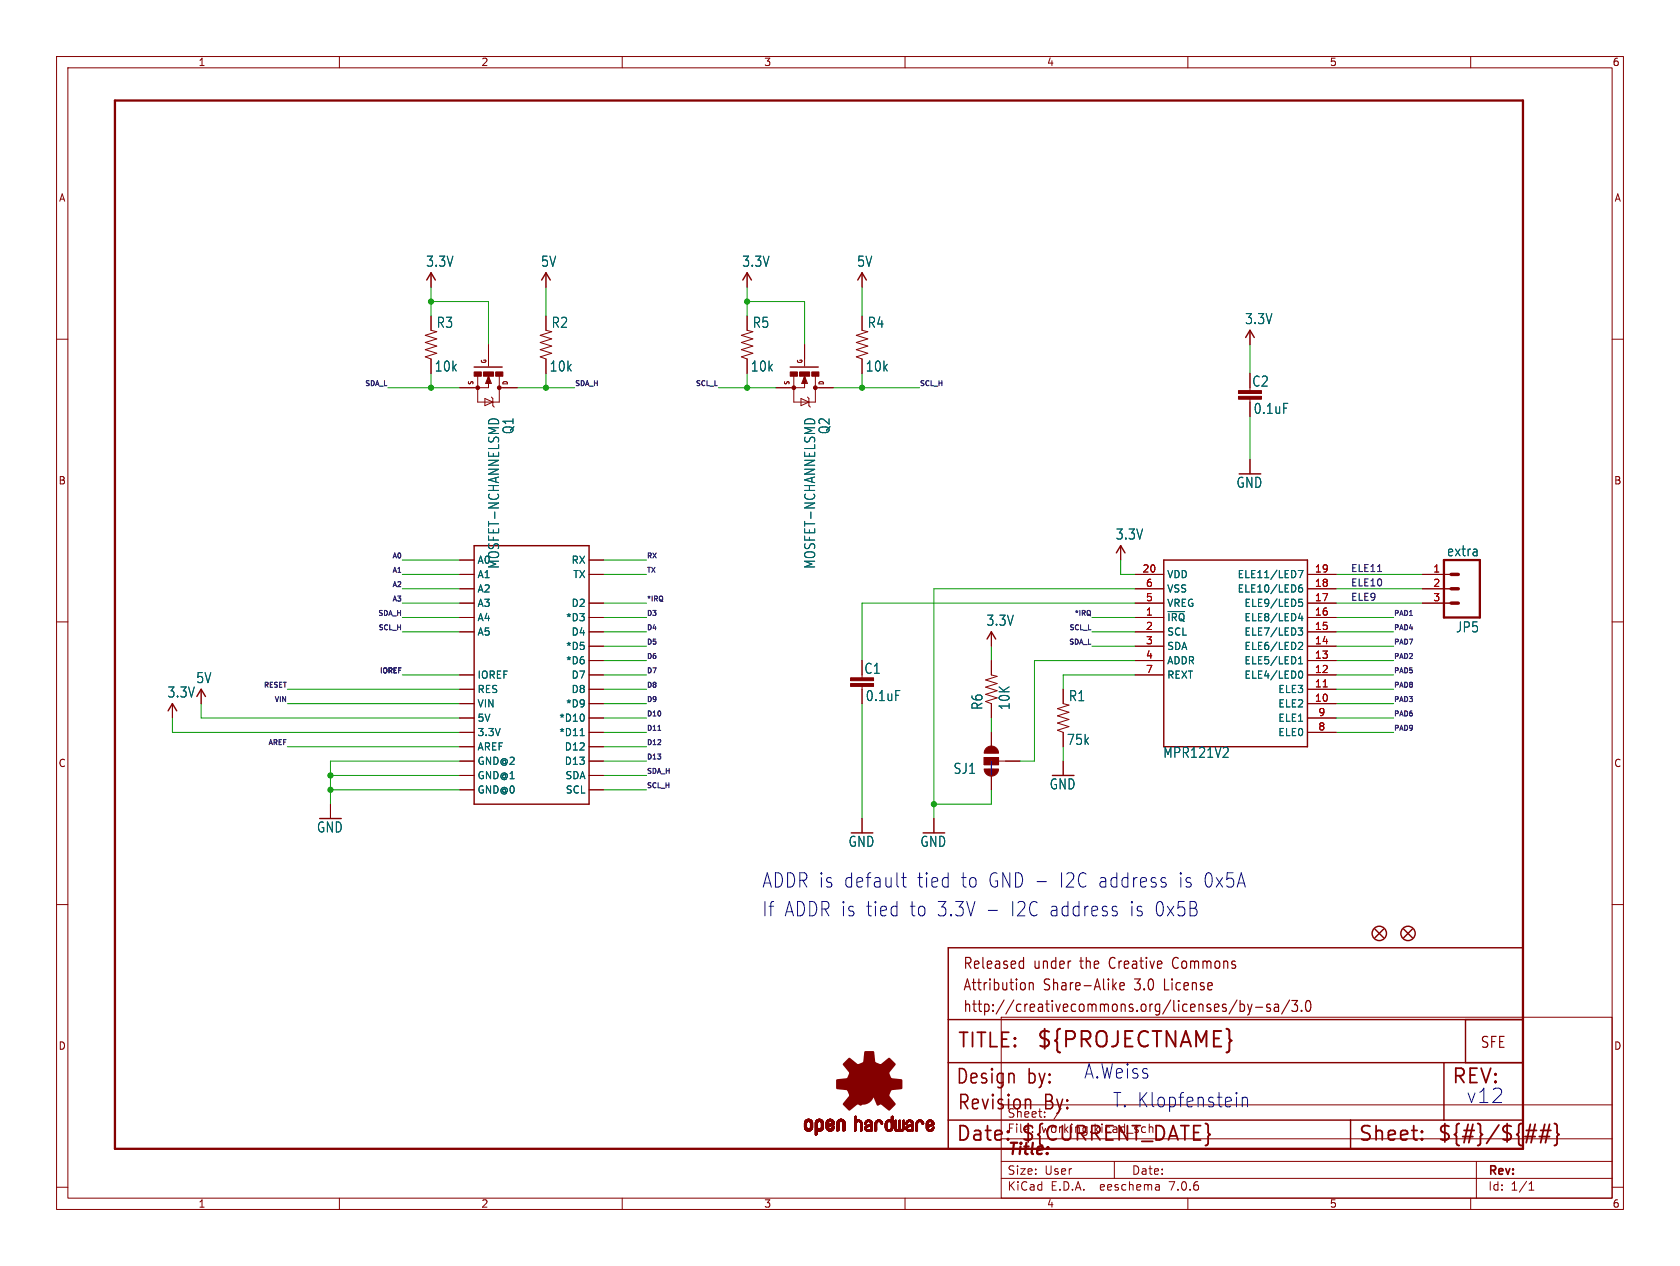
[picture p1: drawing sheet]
<svg xmlns="http://www.w3.org/2000/svg" width="297mm" height="224mm" viewBox="0 0 297 224" stroke-linecap="round" stroke-linejoin="round" font-family="sans-serif">
<defs><g id="words">
<text font-size="3.8" fill="#840000" x="183.1" y="185.7">${PROJECTNAME}</text>
<g font-size="3.5" fill="#0000c2">
<text x="134.6" y="157.2">ADDR is default</text>
<text x="162" y="157.2">tied</text>
<text x="169.8" y="157.2">to GND -</text>
<text x="187.2" y="157.2">I2C address</text>
<text x="208.4" y="157.2">is 0x5A</text>
<text x="134.6" y="162.3">If ADDR is tied</text>
<text x="160.7" y="162.3">to 3.3V -</text>
<text x="178.6" y="162.3">I2C address</text>
<text x="199.7" y="162.3">is 0x5B</text>
<text x="191.5" y="191">A.Weiss</text>
<text x="196.6" y="196.1">T. Klopfenstein</text>
<text x="259.1" y="195.3">v12</text>
</g>
<g font-size="3.5" fill="#840000">
<text x="169.2" y="185.7">TITLE:</text>
<text x="168.9" y="192.1">Design</text>
<text x="169.2" y="196.6">Revision</text>
<text x="181.6" y="192.1">by:</text>
<text x="184.6" y="196.6">By:</text>
<text x="256.5" y="192.1">REV:</text>
<text x="168.9" y="202.2">Date:</text>
<text x="180.3" y="202.2">${CURRENT_DATE}</text>
<text x="240" y="202.2">Sheet:</text>
<text x="254" y="202.2">${#}/${##}</text>
</g>
<text font-size="2.8" fill="#840000" x="178" y="204.8">Title:</text>
<g font-size="2.7" fill="#840000">
<text x="170.2" y="171.7">Released</text>
<text x="182.7" y="171.7">under</text>
<text x="191.1" y="171.7">the</text>
<text x="196.5" y="171.7">Creative</text>
<text x="208" y="171.7">Commons</text>
<text x="170.2" y="175.5">Attribution</text>
<text x="170.2" y="179.3">http://creativecommons.org/licenses/by-sa/3.0</text>
<text x="184.5" y="175.5">Share-Alike</text>
<text x="200.8" y="175.5">3.0</text>
<text x="206.2" y="175.5">License</text>
<text x="261.6" y="185.6">SFE</text>
</g>
<g font-size="2.5" fill="#006464">
<text x="75.2" y="47.4">3.3V</text>
<text x="95.6" y="47.4">5V</text>
<text x="131.1" y="47.4">3.3V</text>
<text x="151.4" y="47.4">5V</text>
<text x="77.1" y="58.2">R3</text>
<text x="97.4" y="58.2">R2</text>
<text x="133" y="58.2">R5</text>
<text x="153.3" y="58.2">R4</text>
<text x="220" y="57.5">3.3V</text>
<text x="91" y="76.9" transform="rotate(-90 91 76.9)">Q1</text>
<text x="146.9" y="76.9" transform="rotate(-90 146.9 76.9)">Q2</text>
<text x="218.5" y="86.5">GND</text>
<text x="197.2" y="95.6">3.3V</text>
<text x="88.5" y="100.7" transform="rotate(-90 88.5 100.7)">MOSFET-NCHANNELSMD</text>
<text x="144.3" y="100.7" transform="rotate(-90 144.3 100.7)">MOSFET-NCHANNELSMD</text>
<text x="255.7" y="98.6">extra</text>
<text x="174.3" y="110.9">3.3V</text>
<text x="257.3" y="112.1">JP5</text>
<text x="29.5" y="123.6">3.3V</text>
<text x="34.6" y="121">5V</text>
<text x="173.9" y="125.7" transform="rotate(-90 173.9 125.7)">R6</text>
<text x="178.7" y="125.7" transform="rotate(-90 178.7 125.7)">10K</text>
<text x="188.9" y="124.2">R1</text>
<text x="168.5" y="137.1">SJ1</text>
<text x="205.5" y="134.3">MPR121V2</text>
<text x="185.5" y="139.8">GND</text>
<text x="55.9" y="147.5">GND</text>
<text x="149.9" y="150">GND</text>
<text x="162.6" y="150">GND</text>
</g>
<g font-size="2.5" fill="#840000">
<text x="76.8" y="65.9">10k</text>
<text x="97.1" y="65.9">10k</text>
<text x="132.6" y="65.9">10k</text>
<text x="153" y="65.9">10k</text>
<text x="221.3" y="68.6">C2</text>
<text x="221.5" y="73.4">0.1uF</text>
<text x="152.7" y="119.4">C1</text>
<text x="153" y="124.2">0.1uF</text>
<text x="188.5" y="132">75k</text>
</g>
<g font-size="2.1" fill="#840000">
<text x="178" y="197.9">Sheet:</text>
<text x="186.2" y="197.9">/</text>
<text x="178" y="200.6">File:</text>
<text x="184.1" y="200.6">working.kicad_sch</text>
<text x="178" y="208">Size:</text>
<text x="184.7" y="208">User</text>
<text x="200" y="208">Date:</text>
<text x="263" y="208.2">Rev:</text>
<text x="178" y="210.8">KiCad</text>
<text x="185.7" y="210.8">E.D.A.</text>
<text x="194.6" y="210.8">eeschema</text>
<text x="207" y="210.8">7.0.6</text>
<text x="263" y="210.8">Id:</text>
<text x="267.1" y="210.8">1/1</text>
</g>
<g font-size="1.8" fill="#840000">
<text x="35" y="11.9">1</text>
<text x="85" y="11.9">2</text>
<text x="135" y="11.9">3</text>
<text x="185" y="11.9">4</text>
<text x="235" y="11.9">5</text>
<text x="285" y="11.9">6</text>
<text x="10.3" y="35.9">A</text>
<text x="285.3" y="35.9">A</text>
<text x="10.3" y="85.9">B</text>
<text x="285.3" y="85.9">B</text>
<text x="10.3" y="135.9">C</text>
<text x="285.3" y="135.9">C</text>
<text x="10.3" y="185.9">D</text>
<text x="285.3" y="185.9">D</text>
<text x="35" y="213.8">1</text>
<text x="85" y="213.8">2</text>
<text x="135" y="213.8">3</text>
<text x="185" y="213.8">4</text>
<text x="235" y="213.8">5</text>
<text x="285" y="213.8">6</text>
</g>
<g font-size="1.8" fill="#006464">
<text x="84.3" y="99.9">A0</text>
<text x="100.9" y="99.9">RX</text>
<text x="84.3" y="102.5">A1</text>
<text x="84.3" y="105">A2</text>
<text x="84.3" y="107.5">A3</text>
<text x="100.9" y="107.5">D2</text>
<text x="101.3" y="102.5">TX</text>
<text x="206.2" y="102.5">VDD</text>
<text x="206.2" y="107.5">VREG</text>
<text x="206.2" y="105">VSS</text>
<text x="218.7" y="105">ELE10/LED6</text>
<text x="218.7" y="102.5">ELE11/LED7</text>
<text x="219.9" y="107.5">ELE9/LED5</text>
<text x="84.3" y="110.1">A4</text>
<text x="84.3" y="112.6">A5</text>
<text x="100" y="110.1">*D3</text>
<text x="100.9" y="112.6">D4</text>
<text x="206.2" y="110.1">~{IRQ}</text>
<text x="206.2" y="112.6">SCL</text>
<text x="219.9" y="112.6">ELE7/LED3</text>
<text x="219.9" y="110.1">ELE8/LED4</text>
<text x="100" y="115.2">*D5</text>
<text x="100" y="117.7">*D6</text>
<text x="206.2" y="115.2">SDA</text>
<text x="206.2" y="117.7">ADDR</text>
<text x="219.9" y="117.7">ELE5/LED1</text>
<text x="219.9" y="115.2">ELE6/LED2</text>
<text x="84.3" y="120.2">IOREF</text>
<text x="84.3" y="122.8">RES</text>
<text x="84.3" y="125.3">VIN</text>
<text x="100" y="125.3">*D9</text>
<text x="100.9" y="120.2">D7</text>
<text x="100.9" y="122.8">D8</text>
<text x="206.2" y="120.2">REXT</text>
<text x="219.9" y="120.2">ELE4/LED0</text>
<text x="225.9" y="125.3">ELE2</text>
<text x="225.9" y="122.8">ELE3</text>
<text x="84.3" y="130.4">3.3V</text>
<text x="84.3" y="127.9">5V</text>
<text x="98.8" y="127.9">*D10</text>
<text x="98.8" y="130.4">*D11</text>
<text x="225.9" y="130.4">ELE0</text>
<text x="225.9" y="127.9">ELE1</text>
<text x="84.3" y="132.9">AREF</text>
<text x="84.3" y="135.5">GND@2</text>
<text x="99.7" y="132.9">D12</text>
<text x="99.7" y="135.5">D13</text>
<text x="84.3" y="140.6">GND@0</text>
<text x="84.3" y="138">GND@1</text>
<text x="99.9" y="138">SDA</text>
<text x="99.9" y="140.6">SCL</text>
</g>
<g font-size="1.8" fill="#a90000">
<text x="201.9" y="101.3">20</text>
<text x="232.4" y="101.3">19</text>
<text x="253.3" y="101.3">1</text>
<text x="202.5" y="106.4">5</text>
<text x="202.5" y="103.9">6</text>
<text x="232.4" y="106.4">17</text>
<text x="232.4" y="103.9">18</text>
<text x="253.3" y="103.9">2</text>
<text x="253.3" y="106.4">3</text>
<text x="202.5" y="109">1</text>
<text x="202.5" y="111.5">2</text>
<text x="232.4" y="111.5">15</text>
<text x="232.4" y="109">16</text>
<text x="202.5" y="114">3</text>
<text x="202.5" y="116.6">4</text>
<text x="202.5" y="119.1">7</text>
<text x="232.4" y="119.1">12</text>
<text x="232.4" y="116.6">13</text>
<text x="232.4" y="114">14</text>
<text x="232.4" y="124.2">10</text>
<text x="232.4" y="121.7">11</text>
<text x="233" y="129.3">8</text>
<text x="233" y="126.7">9</text>
</g>
<g font-size="1.7" fill="#0f0f0f">
<text x="238.8" y="101.3">ELE11</text>
<text x="238.8" y="106.3">ELE9</text>
<text x="238.8" y="103.8">ELE10</text>
</g>
<g font-size="1.2" fill="#0f0f0f">
<text x="64.4" y="68.3">SDA_L</text>
<text x="101.6" y="68.3">SDA_H</text>
<text x="122.9" y="68.3">SCL_L</text>
<text x="162.6" y="68.3">SCL_H</text>
<text x="69.2" y="98.8">A0</text>
<text x="69.2" y="101.4">A1</text>
<text x="114.3" y="101.4">TX</text>
<text x="114.3" y="98.8">RX</text>
<text x="69.2" y="103.9">A2</text>
<text x="69.2" y="106.4">A3</text>
<text x="114.3" y="106.4">*IRQ</text>
<text x="66.7" y="109">SDA_H</text>
<text x="66.8" y="111.5">SCL_H</text>
<text x="114.3" y="109">D3</text>
<text x="114.3" y="111.5">D4</text>
<text x="188.9" y="111.5">SCL_L</text>
<text x="189.8" y="109">*IRQ</text>
<text x="246.4" y="111.5">PAD4</text>
<text x="246.4" y="109">PAD1</text>
<text x="67" y="119.1">IOREF</text>
<text x="114.3" y="114.1">D5</text>
<text x="114.3" y="116.6">D6</text>
<text x="114.3" y="119.1">D7</text>
<text x="188.9" y="114.1">SDA_L</text>
<text x="246.4" y="114.1">PAD7</text>
<text x="246.4" y="119.1">PAD5</text>
<text x="246.4" y="116.6">PAD2</text>
<text x="46.5" y="121.7">RESET</text>
<text x="48.4" y="124.2">VIN</text>
<text x="114.3" y="124.2">D9</text>
<text x="114.3" y="121.7">D8</text>
<text x="246.4" y="124.2">PAD3</text>
<text x="246.4" y="121.7">PAD8</text>
<text x="47.3" y="131.8">AREF</text>
<text x="114.3" y="129.3">D11</text>
<text x="114.3" y="131.8">D12</text>
<text x="114.3" y="126.8">D10</text>
<text x="246.4" y="126.8">PAD6</text>
<text x="246.4" y="129.3">PAD9</text>
<text x="114.3" y="134.4">D13</text>
<text x="114.3" y="136.9">SDA_H</text>
<text x="114.3" y="139.5">SCL_H</text>
</g>
<g font-size="1.1" fill="#840000">
<text x="86.2" y="64.4" transform="rotate(-90 86.2 64.4)">G</text>
<text x="142.1" y="64.4" transform="rotate(-90 142.1 64.4)">G</text>
<text x="83.9" y="68.2" transform="rotate(-90 83.9 68.2)">S</text>
<text x="90" y="68.2" transform="rotate(-90 90 68.2)">D</text>
<text x="139.8" y="68.2" transform="rotate(-90 139.8 68.2)">S</text>
<text x="145.9" y="68.2" transform="rotate(-90 145.9 68.2)">D</text>
</g>
</g></defs>
<g fill="none" stroke="#840000" stroke-width=".18">
<path d="M10 10h277v203.9h-277zM12 12h273v199.9h-273zM60 10v2M110 10v2M160 10v2M210 10v2M260 10v2M10 60h2M76.2 48.3v2.5M76.2 55.9v2.5l1 .3-2 .6 2 .6-2 .7 2 .6-2 .6 2 .7-2 .6 1 .4M96.5 48.3v2.5M96.5 55.9v2.5l1 .3-2 .6 2 .6-2 .7 2 .6-2 .6 2 .7-2 .6 1 .4"/>
<path d="M132.1 55.9v2.5l1 .3-2 .6 2 .6-2 .7 2 .6-2 .6 2 .7-2 .6 1 .4M132.1 48.3v2.5M152.4 55.9v2.5l1 .3-2 .6 2 .6-2 .7 2 .6-2 .6 2 .7-2 .6 1 .4M152.4 48.3v2.5M221 58.4v2.6M285 60h2M84.5 66.5v4.6h3.8v-4.5M85.7 70.5l1.4 .6-1.4 .7zM86.4 61v3.8M86.4 67.7v.9h-5.1M86.4 66.5l.5 1.3h-1zM86.9 70.2l.2 .3v1.3l.3 .2"/>
<path d="M88.3 68.6h3.1M140.3 66.5v4.6h3.8v-4.5M141.6 70.5l1.4 .6-1.4 .7zM142.2 66.5l.5 1.3h-1zM142.2 67.7v.9h-5M142.2 61v3.8M142.7 70.2l.3 .3v1.3l.3 .2M144.1 68.6h3.2M221 70.6v.5M81.3 99.1h2.5M104.1 99.1h2.6M198.1 96.5v2.6"/>
<path d="M221 81.3v2.5M10 110h2M81.3 109.2h2.5M81.3 119.4h2.5M81.3 111.8h2.5M81.3 106.7h2.5M81.3 104.1h2.5M81.3 101.6h2.5M104.1 109.2h2.6M104.1 119.4h2.6M104.1 116.8h2.6M104.1 114.3h2.6"/>
<path d="M104.1 111.8h2.6M104.1 106.7h2.6M104.1 101.6h2.6M175.3 111.8v2.5M175.3 116.8v2.6l1 .2-2.1 .7 2.1 .6-2.1 .6 2.1 .7-2.1 .6 2.1 .6-2.1 .7 1.1 .4v2.5M200.7 109.2h5M200.7 119.4h5M200.7 116.8h5M200.7 114.3h5M200.7 111.8h5M200.7 106.7h5M200.7 104.1h5"/>
<path d="M200.7 101.6h5M231.1 109.2h5.1M231.1 119.4h5.1M231.1 116.8h5.1M231.1 114.3h5.1M231.1 111.8h5.1M231.1 106.7h5.1M231.1 104.1h5.1M231.1 101.6h5.1M251.5 106.7h5M251.5 104.1h5M251.5 101.6h5"/>
<path d="M285 110h2M30.5 124.5v2.5M35.6 121.9v2.6M81.3 124.5h2.5M81.3 121.9h2.5M81.3 129.5h2.5M81.3 127h2.5M81.3 134.6h2.5M81.3 132.1h2.5M81.3 139.7h2.5M81.3 137.2h2.5M104.1 124.5h2.6"/>
<path d="M104.1 121.9h2.6M104.1 129.5h2.6M104.1 127h2.6M104.1 134.6h2.6M104.1 132.1h2.6M104.1 139.7h2.6M104.1 137.2h2.6M152.4 121.4v.5M174 134h2.5v1.3h-2.5zM175.3 129.5v2.6M175.3 137.2v2.5M176.5 134.6h3.8"/>
<path d="M188 121.9v2.6l1 .2-2.1 .6 2.1 .7-2.1 .6 2.1 .7-2.1 .6 2.1 .6-2.1 .7 1.1 .3M188 134.6v2.6M231.1 124.5h5.1M231.1 121.9h5.1M231.1 129.5h5.1M231.1 127h5.1M10 160h2M58.4 142.2v2.6M152.4 144.8v2.5M165.1 144.8v2.5M285 160h2M177 179.9h108v32h-108z"/>
<path d="M177 195.4h108M10 210h2M60 211.9v2M110 211.9v2M160 211.9v2M177 208.4h108M177 205.4h108M177 201.4h108M197 205.4v3M204.9 209.6l.1 .9M205 210.4l-.2 .1M205 209.9h-.2"/>
<path d="M210 211.9v2M260 211.9v2M261 205.4v6.5M270.3 210.5h.9M270.3 209.4l.4-.4v1.5M285 210h2"/>
</g>
<g fill="none" stroke="#840000" stroke-width=".25">
<path d="M75.4 49.5l.8-1.2 .8 1.2M95.8 49.5l.7-1.2 .8 1.2M131.3 49.5l.8-1.2 .7 1.2M151.6 49.5l.8-1.2 .8 1.2M220.2 59.7l.8-1.3 .7 1.3M83.8 64.9h5M139.7 64.9h5M83.8 96.5h20.3v45.7h-20.3zM197.4 97.8l.7-1.3 .8 1.3M205.7 99.1h25.4v33h-25.4zM174.5 113l.8-1.2 .7 1.2M29.7 125.7l.8-1.2 .7 1.2"/>
<path d="M34.8 123.2l.8-1.3 .7 1.3M167.6 167.6h101.6v35.6h-101.6zM243.1 164.3l1.5 1.6M244.6 164.3l-1.5 1.6M248.2 164.3l1.5 1.6M249.7 164.3l-1.5 1.6M167.6 188h101.6M167.6 180.3h101.6M167.6 198.1h101.6M238.8 198.1v5.1M255.3 188v10.1M259.1 180.3v7.7"/>
<circle cx="243.8" cy="165.1" r="1.27"/>
<circle cx="248.9" cy="165.1" r="1.27"/>
</g>
<g fill="none" stroke="#840000" stroke-width=".32">
<path d="M269.8 199.9h1.8M271.4 198.9l-.7 3.2M272.4 199.9h1.8M273.1 198.9l-.7 3.2M273.9 198.9l-.7 3.2M274.8 198.7l.3 .2 .2 .2v1.2l.3 .4-.3 .3v1.2l-.2 .3-.3 .1M178.2 201.4l.1 .1-.1 .1M251.4 201.4l.1 .1-.1 .1M251.4 201.4l-.1 .1 .1 .1M251.4 200.1v.2M251.4 201.4v.2M251.4 200.1l.1 .1-.1 .1"/>
<path d="M251.4 200.1l-.1 .1 .1 .1M269.6 201h1.8M272.1 201h1.8"/>
</g>
<g fill="none" stroke="#840000" stroke-width=".21">
<path d="M180.5 170l.4 .1M180.9 169.3v2M180.9 171.2l-.4 .1M181.2 174v.9M182 173.8v1.3M182 174a.4 .4 0 0 1 .6-.1l.1 1.2M196.9 174.4l.5 .7M197.4 173.8l-.7 .7M198 174.4l.8-.1-.1-.4-.5-.1-.2 .3 .1 .9 .1 .1 .5-.1M218.7 176.9l-1.4 2.5M219.2 177v1.9M219.2 177.7l.5-.1 .3 .4v.5l-.1 .3-.2 .1-.5-.1"/>
<path d="M220.6 177.6l.4 1.3M221 178.9l-.2 .5-.2 .1M221.3 177.6l-.3 1.3M222 178.2h1.2M224.5 177.7l-.3-.1a.34 .34 0 0 0-.3 .3 .34 .34 0 0 0 .3 .4h.2a.34 .34 0 0 1 .2 .3 .34 .34 0 0 1-.2 .3l-.5-.1M225.3 177.7l.2-.1 .5 .1v1.2M226 178.1l-.5 .1a.4 .4 0 0 0-.3 .3 .4 .4 0 0 0 .3 .4l.5-.1M228 176.9l-1.4 2.5M228.4 177h1l-.6 .7a.45 .45 0 0 1 .6 .4v.4l-.2 .3-.6 .1-.2-.2M230.1 178.7v.2M231 177.1a.37 .37 0 0 1 .4-.1 .37 .37 0 0 1 .3 .3v.9a.71 .71 0 0 1-.4 .7h-.1a1.44 1.44 0 0 1-.2-1.8z"/>
</g>
<g fill="#840000" stroke="#840000" stroke-width=".18">
<path d="M142.2 199.4h.4z"/>
<path d="M142.2 199.3l.4 .1z"/>
<path d="M142.2 199.3h.4z"/>
<path d="M142.2 199.2l.4 .1z"/>
<path d="M142.2 199.2h.4z"/>
<path d="M142.2 199.1l.4 .1z"/>
<path d="M142.2 199.1h.4z"/>
<path d="M142.2 199l.4 .1z"/>
<path d="M142.2 199h.4z"/>
<path d="M142.2 198.9l.4 .1z"/>
<path d="M142.2 198.9h.4z"/>
<path d="M142.2 198.8l.4 .1z"/>
<path d="M142.2 198.8h.4z"/>
<path d="M142.2 198.7l.4 .1z"/>
<path d="M142.2 198.7h.4z"/>
<path d="M142.2 198.6l.4 .1z"/>
<path d="M142.2 198.6h.4z"/>
<path d="M142.2 199.5h.4z"/>
<path d="M142.2 199.4l.4 .1z"/>
<path d="M142.2 198.5l.4 .1z"/>
<path d="M142.2 199.6h.5z"/>
<path d="M142.2 199.5l.5 .1z"/>
<path d="M142.2 199.5h.5z"/>
<path d="M142.2 198.5h.4z"/>
<path d="M142.2 198.5h.5z"/>
<path d="M142.2 198.4l.5 .1z"/>
<path d="M142.2 198.4h.5z"/>
<path d="M142.3 199.7h.5z"/>
<path d="M142.3 199.6l.5 .1z"/>
<path d="M142.3 199.6h.5z"/>
<path d="M142.3 198.4h.5z"/>
<path d="M142.3 198.3l.6 .1z"/>
<path d="M142.3 199.7h1.3z"/>
<path d="M142.3 199.7h.6z"/>
<path d="M142.3 198.3h1.3z"/>
<path d="M142.3 199.8h1.3z"/>
<path d="M142.3 199.7l1.3 .1z"/>
<path d="M142.3 199.8h1.2z"/>
<path d="M142.3 198.3h1.2z"/>
<path d="M142.3 198.2l1.2 .1z"/>
<path d="M142.3 198.2h1.2z"/>
<path d="M142.4 199.8h1.1z"/>
<path d="M142.4 198.2h1.1z"/>
<path d="M142.4 199.8l1.1 .1z"/>
<path d="M142.4 199.9h1.1z"/>
<path d="M142.4 199.9h1z"/>
<path d="M142.4 198.1l1 .1z"/>
<path d="M142.4 198.1h1z"/>
<path d="M142.5 199.9h.9z"/>
<path d="M142.5 198.1h.9z"/>
<path d="M142.5 199.9l.9 .1z"/>
<path d="M142.5 200h.9z"/>
<path d="M142.5 198.1h.8z"/>
<path d="M142.6 200h.7z"/>
<path d="M142.6 198.1h.7z"/>
<path d="M142.6 198l.7 .1z"/>
<path d="M142.6 198h.7z"/>
<path d="M142.6 200h.6z"/>
<path d="M142.6 198h.6z"/>
<path d="M142.7 200h.5z"/>
<path d="M142.7 198h.5z"/>
<path d="M142.7 200l.4 .1z"/>
<path d="M142.8 198h.3z"/>
<path d="M142.8 200.1h.3z"/>
<path d="M142.8 200.1h.2z"/>
<path d="M142.9 197.9l.1 .1z"/>
<path d="M143 198.3l.6 .1z"/>
<path d="M143 199.7h.6z"/>
<path d="M143 198.4h.6z"/>
<path d="M143.1 199.7h.5z"/>
<path d="M143.1 198.4h.5z"/>
<path d="M143.1 199.6l.5 .1z"/>
<path d="M143.1 199.6h.5z"/>
<path d="M143.2 199.6h.4z"/>
<path d="M143.2 198.4h.4z"/>
<path d="M143.2 198.4l.4 .1z"/>
<path d="M143.2 199.6h.5z"/>
<path d="M143.2 199.5l.5 .1z"/>
<path d="M143.2 198.5h.5z"/>
<path d="M143.2 199.5h.5z"/>
<path d="M143.2 198.5l.5 .1z"/>
<path d="M143.3 199.5h.4z"/>
<path d="M143.3 199.4l.4 .1z"/>
<path d="M143.3 198.6h.4z"/>
<path d="M143.3 199.4h.4z"/>
<path d="M143.3 199.3l.4 .1z"/>
<path d="M143.3 199.3h.4z"/>
<path d="M143.3 199.2l.4 .1z"/>
<path d="M143.3 199.2h.4z"/>
<path d="M143.3 199.1l.4 .1z"/>
<path d="M143.3 199.1h.4z"/>
<path d="M143.3 199l.4 .1z"/>
<path d="M143.3 199h.4z"/>
<path d="M143.3 198.9l.4 .1z"/>
<path d="M143.3 198.9h.4z"/>
<path d="M143.3 198.8l.4 .1z"/>
<path d="M143.3 198.8h.4z"/>
<path d="M143.3 198.7l.4 .1z"/>
<path d="M143.3 198.7h.4z"/>
<path d="M143.3 198.6l.4 .1z"/>
<path d="M144.1 200.7h.2z"/>
<path d="M144.1 200.7h.3z"/>
<path d="M144.1 200.7h.4z"/>
<path d="M144.1 200.6l.4 .1z"/>
<path d="M144.1 200.6h.4z"/>
<path d="M144.1 200.5l.4 .1z"/>
<path d="M144.1 200.5h.4z"/>
<path d="M144.1 200.4l.4 .1z"/>
<path d="M144.1 200.4h.4z"/>
<path d="M144.1 200.3l.4 .1z"/>
<path d="M144.1 200.3h.4z"/>
<path d="M144.1 200.2l.4 .1z"/>
<path d="M144.1 200.2h.4z"/>
<path d="M144.1 200.1l.4 .1z"/>
<path d="M144.1 200.1h.4z"/>
<path d="M144.1 200l.4 .1z"/>
<path d="M144.1 200h.5z"/>
<path d="M144.1 200h1.1z"/>
<path d="M144.1 200h1.2z"/>
<path d="M144.1 199.9l1.2 .1z"/>
<path d="M144.1 199.9h1.2z"/>
<path d="M144.1 199.9h1.3z"/>
<path d="M144.1 199.8l1.3 .1z"/>
<path d="M144.1 199.8h1.3z"/>
<path d="M144.1 199.8h1.4z"/>
<path d="M144.1 199.7l1.4 .1z"/>
<path d="M144.1 199.7h1.4z"/>
<path d="M144.1 199.7h.7z"/>
<path d="M144.1 199.7h.6z"/>
<path d="M144.1 199.6l.6 .1z"/>
<path d="M144.1 199.6h.6z"/>
<path d="M144.1 199.6h.5z"/>
<path d="M144.1 199.5l.5 .1z"/>
<path d="M144.1 199.5h.5z"/>
<path d="M144.1 199.5h.4z"/>
<path d="M144.1 199.4l.4 .1z"/>
<path d="M144.1 199.4h.4z"/>
<path d="M144.1 199.3l.4 .1z"/>
<path d="M144.1 199.3h.4z"/>
<path d="M144.1 199.2l.4 .1z"/>
<path d="M144.1 199.2h.4z"/>
<path d="M144.1 199.1l.4 .1z"/>
<path d="M144.1 199.1h.4z"/>
<path d="M144.1 199l.4 .1z"/>
<path d="M144.1 199h.4z"/>
<path d="M144.1 198.9l.4 .1z"/>
<path d="M144.1 198.9h.4z"/>
<path d="M144.1 198.8l.4 .1z"/>
<path d="M144.1 198.8h.4z"/>
<path d="M144.1 198.7l.4 .1z"/>
<path d="M144.1 198.7h.4z"/>
<path d="M144.1 198.6l.4 .1z"/>
<path d="M144.1 198.6h.4z"/>
<path d="M144.1 198.5l.4 .1z"/>
<path d="M144.1 198.5h.4z"/>
<path d="M144.1 200.7l.2 .1z"/>
<path d="M144.1 198.5h.5z"/>
<path d="M144.2 200.8h.1z"/>
<path d="M144.2 198.5h.4z"/>
<path d="M144.2 198.4l.4 .1z"/>
<path d="M144.2 198.4h.4z"/>
<path d="M144.2 198.4h.5z"/>
<path d="M144.2 198.3l.6 .1z"/>
<path d="M144.2 198.3h1.3z"/>
<path d="M144.3 198.3h1.2z"/>
<path d="M144.3 198.3h1.1z"/>
<path d="M144.3 198.2l1.1 .1z"/>
<path d="M144.3 198.2h1.1z"/>
<path d="M144.4 198.1l.9 .1z"/>
<path d="M144.4 198.1h.9z"/>
<path d="M144.5 198.1h.7z"/>
<path d="M144.5 198l.7 .1z"/>
<path d="M144.5 198h.7z"/>
<path d="M144.6 200h.5z"/>
<path d="M144.6 198h.5z"/>
<path d="M144.6 200l.5 .1z"/>
<path d="M144.7 198h.3z"/>
<path d="M144.7 200.1h.3z"/>
<path d="M144.7 197.9l.2 .1z"/>
<path d="M144.8 200.1h.1z"/>
<path d="M144.9 198.3l.6 .1z"/>
<path d="M144.9 199.7h.6z"/>
<path d="M145 199.7h.5z"/>
<path d="M145 198.4h.5z"/>
<path d="M145 199.6l.5 .1z"/>
<path d="M145 199.6h.5z"/>
<path d="M145.1 198.4h.4z"/>
<path d="M145.1 199.6h.4z"/>
<path d="M145.1 198.4l.4 .1z"/>
<path d="M145.1 198.5h.4z"/>
<path d="M145.1 199.5l.5 .1z"/>
<path d="M145.1 199.5h.5z"/>
<path d="M145.1 198.5h.5z"/>
<path d="M145.2 199.5h.4z"/>
<path d="M145.2 198.5h.4z"/>
<path d="M145.2 198.5l.4 .1z"/>
<path d="M145.2 198.6h.4z"/>
<path d="M145.2 199.4l.4 .1z"/>
<path d="M145.2 199.4h.4z"/>
<path d="M145.2 198.6l.4 .1z"/>
<path d="M145.2 199.3l.4 .1z"/>
<path d="M145.2 199.3h.4z"/>
<path d="M145.2 199.2l.4 .1z"/>
<path d="M145.2 199.2h.4z"/>
<path d="M145.2 199.1l.4 .1z"/>
<path d="M145.2 199.1h.4z"/>
<path d="M145.2 199l.4 .1z"/>
<path d="M145.2 199h.4z"/>
<path d="M145.2 198.9l.4 .1z"/>
<path d="M145.2 198.9h.4z"/>
<path d="M145.2 198.8l.4 .1z"/>
<path d="M145.2 198.8h.4z"/>
<path d="M145.2 198.7l.4 .1z"/>
<path d="M145.2 198.7h.4z"/>
<path d="M146 199.5h.5z"/>
<path d="M146 199.4l.5 .1z"/>
<path d="M146 199.4h.4z"/>
<path d="M146 199.4h.5z"/>
<path d="M146 199.3l.5 .1z"/>
<path d="M146 199.3h.5z"/>
<path d="M146 199.3h.6z"/>
<path d="M146 199.3h.7z"/>
<path d="M146 199.2l.7 .1z"/>
<path d="M146 199.2h.7z"/>
<path d="M146 199.2h.8z"/>
<path d="M146 199.2h.9z"/>
<path d="M146 199.1l.9 .1z"/>
<path d="M146 199.1h.9z"/>
<path d="M146 199.1h1z"/>
<path d="M146 199.1h1.1z"/>
<path d="M146 199l1.1 .1z"/>
<path d="M146 199h1.2z"/>
<path d="M146 199h1.3z"/>
<path d="M146 198.9l1.4 .1z"/>
<path d="M146 198.9h1.4z"/>
<path d="M146 198.9h1.5z"/>
<path d="M146 198.9h.4z"/>
<path d="M146 198.8l.4 .1z"/>
<path d="M146 198.8h.4z"/>
<path d="M146 198.7l.4 .1z"/>
<path d="M146 198.7h.4z"/>
<path d="M146 198.6l.4 .1z"/>
<path d="M146 198.6h.4z"/>
<path d="M146 198.6h.5z"/>
<path d="M146 198.5l.5 .1z"/>
<path d="M146 198.5h.5z"/>
<path d="M146.1 199.6h.4z"/>
<path d="M146.1 199.5l.4 .1z"/>
<path d="M146.1 199.5h.4z"/>
<path d="M146.1 198.5h.4z"/>
<path d="M146.1 199.6h.5z"/>
<path d="M146.1 198.4l.4 .1z"/>
<path d="M146.1 198.4h.4z"/>
<path d="M146.1 198.4h.5z"/>
<path d="M146.1 199.6l.5 .1z"/>
<path d="M146.1 199.7h.5z"/>
<path d="M146.1 199.7h.6z"/>
<path d="M146.1 198.4h.6z"/>
<path d="M146.1 199.7h1.3z"/>
<path d="M146.1 198.3l.6 .1z"/>
<path d="M146.1 198.3h1.3z"/>
<path d="M146.1 199.8h1.3z"/>
<path d="M146.1 199.7l1.3 .1z"/>
<path d="M146.2 199.8h1.2z"/>
<path d="M146.2 198.3h1.2z"/>
<path d="M146.2 199.8h1.1z"/>
<path d="M146.2 198.2l1.2 .1z"/>
<path d="M146.2 198.2h1.2z"/>
<path d="M146.2 198.2h1.1z"/>
<path d="M146.2 199.8l1.1 .1z"/>
<path d="M146.2 199.9h1.1z"/>
<path d="M146.3 199.9h1z"/>
<path d="M146.3 198.2h1z"/>
<path d="M146.3 199.9h.9z"/>
<path d="M146.3 198.1l1 .1z"/>
<path d="M146.3 198.1h1z"/>
<path d="M146.3 198.1h.9z"/>
<path d="M146.3 199.9l.9 .1z"/>
<path d="M146.3 200h.9z"/>
<path d="M146.4 198.1h.8z"/>
<path d="M146.4 200h.7z"/>
<path d="M146.4 198.1h.7z"/>
<path d="M146.4 198l.7 .1z"/>
<path d="M146.4 198h.7z"/>
<path d="M146.5 198h.6z"/>
<path d="M146.5 200h.6z"/>
<path d="M146.5 198h.5z"/>
<path d="M146.5 200h.5z"/>
<path d="M146.5 198.9h1z"/>
<path d="M146.6 198h.4z"/>
<path d="M146.6 200l.4 .1z"/>
<path d="M146.6 198.9h.9z"/>
<path d="M146.6 198h.3z"/>
<path d="M146.6 200.1h.3z"/>
<path d="M146.7 200.1h.2z"/>
<path d="M146.7 198.8l.8 .1z"/>
<path d="M146.7 197.9l.2 .1z"/>
<path d="M146.7 198.8h.8z"/>
<path d="M146.8 198.8h.7z"/>
<path d="M146.8 198.3l.6 .1z"/>
<path d="M146.9 199.7h.5z"/>
<path d="M146.9 198.7l.6 .1z"/>
<path d="M146.9 198.4h.5z"/>
<path d="M146.9 198.7h.6z"/>
<path d="M146.9 199.6l.5 .1z"/>
<path d="M146.9 198.4h.6z"/>
<path d="M147 199.6h.4z"/>
<path d="M147 198.4h.5z"/>
<path d="M147 199.6h.5z"/>
<path d="M147 198.7h.5z"/>
<path d="M147 198.4l.5 .1z"/>
<path d="M147 198.5h.5z"/>
<path d="M147 199.5l.5 .1z"/>
<path d="M147 199.5h.5z"/>
<path d="M147.1 199.5h.4z"/>
<path d="M147.1 198.6l.4 .1z"/>
<path d="M147.1 198.6h.4z"/>
<path d="M147.1 198.5l.4 .1z"/>
<path d="M147.1 198.5h.4z"/>
<path d="M147.1 199.4l.4 .1z"/>
<path d="M147.1 199.4h.4z"/>
<path d="M147.1 199.3l.4 .1z"/>
<path d="M147.1 199.3h.4z"/>
<path d="M147.2 199.3h.3z"/>
<path d="M147.2 199.2l.3 .1z"/>
<path d="M147.2 199.2h.3z"/>
<path d="M147.3 199.2h.2z"/>
<path d="M147.4 199.2h.1z"/>
<path d="M147.9 200h.3z"/>
<path d="M147.9 200h.4z"/>
<path d="M147.9 199.9l.4 .1z"/>
<path d="M147.9 199.9h.4z"/>
<path d="M147.9 199.8l.4 .1z"/>
<path d="M147.9 199.8h.4z"/>
<path d="M147.9 199.7l.4 .1z"/>
<path d="M147.9 199.7h.4z"/>
<path d="M147.9 199.6l.4 .1z"/>
<path d="M147.9 199.6h.4z"/>
<path d="M147.9 199.5l.4 .1z"/>
<path d="M147.9 199.5h.4z"/>
<path d="M147.9 199.4l.4 .1z"/>
<path d="M147.9 199.4h.4z"/>
<path d="M147.9 199.3l.4 .1z"/>
<path d="M147.9 199.3h.4z"/>
<path d="M147.9 199.2l.4 .1z"/>
<path d="M147.9 199.2h.4z"/>
<path d="M147.9 199.1l.4 .1z"/>
<path d="M147.9 199.1h.4z"/>
<path d="M147.9 199l.4 .1z"/>
<path d="M147.9 199h.4z"/>
<path d="M147.9 198.9l.4 .1z"/>
<path d="M147.9 198.9h.4z"/>
<path d="M147.9 198.8l.4 .1z"/>
<path d="M147.9 198.8h.4z"/>
<path d="M147.9 198.7l.4 .1z"/>
<path d="M147.9 198.7h.4z"/>
<path d="M147.9 198.6l.4 .1z"/>
<path d="M147.9 198.6h.4z"/>
<path d="M148 200h.2z"/>
<path d="M148 198.6h.4z"/>
<path d="M148 198.5l.4 .1z"/>
<path d="M148 198.5h.4z"/>
<path d="M148 200h.1z"/>
<path d="M148 200l.1 .1z"/>
<path d="M148 198.4l.4 .1z"/>
<path d="M148 198.4h.5z"/>
<path d="M148 198.4h.6z"/>
<path d="M148 198.3l.6 .1z"/>
<path d="M148 198.3h1.3z"/>
<path d="M148.1 198.3h1.2z"/>
<path d="M148.1 198.2l1.2 .1z"/>
<path d="M148.1 198.2h1.2z"/>
<path d="M148.1 198.2h1.1z"/>
<path d="M148.2 198.2h1z"/>
<path d="M148.2 198.1l1 .1z"/>
<path d="M148.2 198.1h1z"/>
<path d="M148.2 198.1h.9z"/>
<path d="M148.3 198.1h.8z"/>
<path d="M148.3 198l.7 .1z"/>
<path d="M148.3 198h.7z"/>
<path d="M148.4 198h.6z"/>
<path d="M148.4 198h.5z"/>
<path d="M148.5 198h.4z"/>
<path d="M148.5 198h.3z"/>
<path d="M148.6 197.9l.2 .1z"/>
<path d="M148.7 198.3l.6 .1z"/>
<path d="M148.8 198.4h.5z"/>
<path d="M148.9 198.4h.4z"/>
<path d="M148.9 198.4h.5z"/>
<path d="M148.9 198.4l.5 .1z"/>
<path d="M148.9 198.5h.5z"/>
<path d="M149 198.5h.4z"/>
<path d="M149 198.6h.4z"/>
<path d="M149 198.5l.4 .1z"/>
<path d="M149 200h.3z"/>
<path d="M149 200h.4z"/>
<path d="M149 199.9l.4 .1z"/>
<path d="M149 199.9h.4z"/>
<path d="M149 199.8l.4 .1z"/>
<path d="M149 199.8h.4z"/>
<path d="M149 199.7l.4 .1z"/>
<path d="M149 199.7h.4z"/>
<path d="M149 199.6l.4 .1z"/>
<path d="M149 199.6h.4z"/>
<path d="M149 199.5l.4 .1z"/>
<path d="M149 199.5h.4z"/>
<path d="M149 199.4l.4 .1z"/>
<path d="M149 199.4h.4z"/>
<path d="M149 199.3l.4 .1z"/>
<path d="M149 199.3h.4z"/>
<path d="M149 199.2l.4 .1z"/>
<path d="M149 199.2h.4z"/>
<path d="M149 199.1l.4 .1z"/>
<path d="M149 199.1h.4z"/>
<path d="M149 199l.4 .1z"/>
<path d="M149 199h.4z"/>
<path d="M149 198.9l.4 .1z"/>
<path d="M149 198.9h.4z"/>
<path d="M149 198.8l.4 .1z"/>
<path d="M149 198.8h.4z"/>
<path d="M149 198.7l.4 .1z"/>
<path d="M149 198.7h.4z"/>
<path d="M149 198.6l.4 .1z"/>
<path d="M149 200h.2z"/>
<path d="M149.1 200l.1 .1z"/>
<path d="M151.1 200l.1 .1z"/>
<path d="M151.1 200h.2z"/>
<path d="M151.1 197.6h.3z"/>
<path d="M151.1 200.1h.1z"/>
<path d="M151.1 199.9l.2 .1z"/>
<path d="M151.1 199.9h.2z"/>
<path d="M151.1 199.9h.3z"/>
<path d="M151.1 199.8l.3 .1z"/>
<path d="M151.1 199.8h.3z"/>
<path d="M151.1 199.7l.3 .1z"/>
<path d="M151.1 199.7h.3z"/>
<path d="M151.1 199.6l.3 .1z"/>
<path d="M151.1 199.6h.3z"/>
<path d="M151.1 199.5l.3 .1z"/>
<path d="M151.1 199.5h.3z"/>
<path d="M151.1 199.4l.3 .1z"/>
<path d="M151.1 199.4h.3z"/>
<path d="M151.1 199.3l.3 .1z"/>
<path d="M151.1 199.3h.3z"/>
<path d="M151.1 199.2l.3 .1z"/>
<path d="M151.1 199.2h.3z"/>
<path d="M151.1 199.1l.3 .1z"/>
<path d="M151.1 199.1h.3z"/>
<path d="M151.1 199l.3 .1z"/>
<path d="M151.1 199h.3z"/>
<path d="M151.1 198.9l.3 .1z"/>
<path d="M151.1 198.9h.3z"/>
<path d="M151.1 198.8l.3 .1z"/>
<path d="M151.1 198.8h.3z"/>
<path d="M151.1 198.7l.3 .1z"/>
<path d="M151.1 198.7h.3z"/>
<path d="M151.1 198.6l.3 .1z"/>
<path d="M151.1 198.6h.3z"/>
<path d="M151.1 198.5l.3 .1z"/>
<path d="M151.1 198.5h.3z"/>
<path d="M151.1 198.5h.4z"/>
<path d="M151.1 198.4l.4 .1z"/>
<path d="M151.1 198.4h.4z"/>
<path d="M151.1 198.4h.5z"/>
<path d="M151.1 198.4h.6z"/>
<path d="M151.1 198.4h1.2z"/>
<path d="M151.1 198.3l1.2 .1z"/>
<path d="M151.1 198.3h1.2z"/>
<path d="M151.1 198.3h1.1z"/>
<path d="M151.1 198.2l1.1 .1z"/>
<path d="M151.1 198.2h1.1z"/>
<path d="M151.1 198.2h1z"/>
<path d="M151.1 198.2h.3z"/>
<path d="M151.1 198.1l.3 .1z"/>
<path d="M151.1 198.1h.3z"/>
<path d="M151.1 198l.3 .1z"/>
<path d="M151.1 198h.3z"/>
<path d="M151.1 197.9l.3 .1z"/>
<path d="M151.1 197.9h.3z"/>
<path d="M151.1 197.8l.3 .1z"/>
<path d="M151.1 197.8h.3z"/>
<path d="M151.1 197.7l.3 .1z"/>
<path d="M151.1 197.7h.3z"/>
<path d="M151.1 197.6l.3 .1z"/>
<path d="M151.1 197.5l.3 .1z"/>
<path d="M151.1 197.5h.3z"/>
<path d="M151.2 197.5h.2z"/>
<path d="M151.2 197.4l.1 .1z"/>
<path d="M151.2 197.4h.1z"/>
<path d="M151.5 198.2h.5z"/>
<path d="M151.5 198.1l.5 .1z"/>
<path d="M151.5 198.1h.5z"/>
<path d="M151.6 198.1h.3z"/>
<path d="M151.7 198.1h.1z"/>
<path d="M151.8 198.4h.5z"/>
<path d="M151.9 198.4h.4z"/>
<path d="M152 198.4h.3z"/>
<path d="M152 198.4l.4 .1z"/>
<path d="M152 198.5h.4z"/>
<path d="M152.1 198.5h.3z"/>
<path d="M152.1 198.5l.3 .1z"/>
<path d="M152.1 198.6h.3z"/>
<path d="M152.1 198.7h.3z"/>
<path d="M152.1 198.6l.3 .1z"/>
<path d="M152.1 198.8h.3z"/>
<path d="M152.1 198.7l.3 .1z"/>
<path d="M152.2 200.1h.1z"/>
<path d="M152.2 200l.1 .1z"/>
<path d="M152.2 200h.1z"/>
<path d="M152.2 200h.2z"/>
<path d="M152.2 199.9l.2 .1z"/>
<path d="M152.2 199.9h.2z"/>
<path d="M152.2 199.8l.2 .1z"/>
<path d="M152.2 199.8h.2z"/>
<path d="M152.2 199.7l.2 .1z"/>
<path d="M152.2 199.7h.2z"/>
<path d="M152.2 199.6l.2 .1z"/>
<path d="M152.2 199.6h.2z"/>
<path d="M152.2 199.5l.2 .1z"/>
<path d="M152.2 199.5h.2z"/>
<path d="M152.2 199.4l.2 .1z"/>
<path d="M152.2 199.4h.2z"/>
<path d="M152.2 199.3l.2 .1z"/>
<path d="M152.2 199.3h.2z"/>
<path d="M152.2 199.2l.2 .1z"/>
<path d="M152.2 199.2h.2z"/>
<path d="M152.2 199.1l.2 .1z"/>
<path d="M152.2 199.1h.2z"/>
<path d="M152.2 199l.2 .1z"/>
<path d="M152.2 199h.2z"/>
<path d="M152.2 198.9l.2 .1z"/>
<path d="M152.2 198.9h.2z"/>
<path d="M152.2 198.8l.2 .1z"/>
<path d="M152.2 198.8h.2z"/>
<path d="M152.9 199.7h.3z"/>
<path d="M152.9 199.6l.3 .1z"/>
<path d="M152.9 199.6h.3z"/>
<path d="M152.9 199.5l.3 .1z"/>
<path d="M152.9 199.5h.3z"/>
<path d="M152.9 198.9h.1z"/>
<path d="M152.9 198.8l.2 .1z"/>
<path d="M152.9 198.8h.2z"/>
<path d="M152.9 198.8h.3z"/>
<path d="M152.9 198.7l.3 .1z"/>
<path d="M152.9 198.7h.3z"/>
<path d="M152.9 199.4l.3 .1z"/>
<path d="M152.9 199.4h.3z"/>
<path d="M152.9 199.8h.4z"/>
<path d="M152.9 199.7l.3 .1z"/>
<path d="M152.9 199.4h.4z"/>
<path d="M152.9 198.6l.3 .1z"/>
<path d="M152.9 198.6h.3z"/>
<path d="M152.9 199.8h.5z"/>
<path d="M152.9 199.3l.5 .1z"/>
<path d="M152.9 199.3h.5z"/>
<path d="M152.9 198.5l.3 .1z"/>
<path d="M152.9 198.5h.3z"/>
<path d="M152.9 198.5h.4z"/>
<path d="M152.9 199.8h.8z"/>
<path d="M152.9 199.8l.8 .1z"/>
<path d="M152.9 199.3h.6z"/>
<path d="M153 199.9h.7z"/>
<path d="M153 199.3h.5z"/>
<path d="M153 198.5h.3z"/>
<path d="M153 198.4l.3 .1z"/>
<path d="M153 199.3h.6z"/>
<path d="M153 198.4h.3z"/>
<path d="M153 199.2l.6 .1z"/>
<path d="M153 199.2h.6z"/>
<path d="M153 198.4h.4z"/>
<path d="M153 198.4h.5z"/>
<path d="M153 199.9h.8z"/>
<path d="M153 199.2h.7z"/>
<path d="M153 198.4h1.1z"/>
<path d="M153 199.9l.8 .1z"/>
<path d="M153 198.3l1.1 .1z"/>
<path d="M153.1 200h.7z"/>
<path d="M153.1 199.2h.6z"/>
<path d="M153.1 198.3h1z"/>
<path d="M153.1 199.2h.7z"/>
<path d="M153.1 198.3h.9z"/>
<path d="M153.1 199.1l.7 .1z"/>
<path d="M153.1 199.1h.8z"/>
<path d="M153.1 198.2l.9 .1z"/>
<path d="M153.1 198.2h.9z"/>
<path d="M153.2 199.1h1z"/>
<path d="M153.2 198.2h.8z"/>
<path d="M153.2 200h.6z"/>
<path d="M153.2 198.2h.7z"/>
<path d="M153.2 200l.6 .1z"/>
<path d="M153.2 200.1h.6z"/>
<path d="M153.2 200.1h.5z"/>
<path d="M153.3 200.1h.4z"/>
<path d="M153.3 199.1h.9z"/>
<path d="M153.3 198.2h.6z"/>
<path d="M153.3 198.1l.5 .1z"/>
<path d="M153.3 198.1h.5z"/>
<path d="M153.3 199l.9 .1z"/>
<path d="M153.4 199h.8z"/>
<path d="M153.4 198.1h.3z"/>
<path d="M153.5 199h.7z"/>
<path d="M153.5 199.8h.2z"/>
<path d="M153.5 198.1h.1z"/>
<path d="M153.6 198.9l.6 .1z"/>
<path d="M153.6 198.4h.5z"/>
<path d="M153.6 198.9h.6z"/>
<path d="M153.7 198.9h.5z"/>
<path d="M153.7 198.4h.4z"/>
<path d="M153.7 198.4h.5z"/>
<path d="M153.8 198.9h.4z"/>
<path d="M153.8 198.4h.4z"/>
<path d="M153.8 198.4l.4 .1z"/>
<path d="M153.8 198.5h.4z"/>
<path d="M153.8 198.8l.4 .1z"/>
<path d="M153.9 198.5h.3z"/>
<path d="M153.9 198.8h.3z"/>
<path d="M153.9 198.5l.3 .1z"/>
<path d="M153.9 199.1h.3z"/>
<path d="M153.9 198.6h.3z"/>
<path d="M153.9 199.2h.3z"/>
<path d="M153.9 199.1l.3 .1z"/>
<path d="M153.9 198.7h.3z"/>
<path d="M153.9 198.6l.3 .1z"/>
<path d="M153.9 200.1h.2z"/>
<path d="M153.9 200l.2 .1z"/>
<path d="M153.9 200h.2z"/>
<path d="M153.9 200h.3z"/>
<path d="M153.9 199.9l.3 .1z"/>
<path d="M153.9 199.9h.3z"/>
<path d="M153.9 199.8l.3 .1z"/>
<path d="M153.9 199.8h.3z"/>
<path d="M153.9 199.7l.3 .1z"/>
<path d="M153.9 199.7h.3z"/>
<path d="M153.9 199.6l.3 .1z"/>
<path d="M153.9 199.6h.3z"/>
<path d="M153.9 199.5l.3 .1z"/>
<path d="M153.9 199.5h.3z"/>
<path d="M153.9 199.4l.3 .1z"/>
<path d="M153.9 199.4h.3z"/>
<path d="M153.9 199.3l.3 .1z"/>
<path d="M153.9 199.3h.3z"/>
<path d="M153.9 199.2l.3 .1z"/>
<path d="M153.9 198.7l.3 .1z"/>
<path d="M154 200.1h.1z"/>
<path d="M154.7 200.1h.1z"/>
<path d="M154.7 200l.1 .1z"/>
<path d="M154.7 200h.2z"/>
<path d="M154.7 200h.3z"/>
<path d="M154.7 199.9l.3 .1z"/>
<path d="M154.7 199.9h.3z"/>
<path d="M154.7 199.8l.3 .1z"/>
<path d="M154.7 199.8h.3z"/>
<path d="M154.7 199.7l.3 .1z"/>
<path d="M154.7 199.7h.3z"/>
<path d="M154.7 199.6l.3 .1z"/>
<path d="M154.7 199.6h.3z"/>
<path d="M154.7 199.5l.3 .1z"/>
<path d="M154.7 199.5h.3z"/>
<path d="M154.7 199.4l.3 .1z"/>
<path d="M154.7 199.4h.3z"/>
<path d="M154.7 199.3l.3 .1z"/>
<path d="M154.7 199.3h.3z"/>
<path d="M154.7 199.2l.3 .1z"/>
<path d="M154.7 199.2h.3z"/>
<path d="M154.7 199.1l.3 .1z"/>
<path d="M154.7 199.1h.3z"/>
<path d="M154.7 199l.3 .1z"/>
<path d="M154.7 199h.3z"/>
<path d="M154.7 198.9l.3 .1z"/>
<path d="M154.7 198.9h.3z"/>
<path d="M154.7 198.8l.3 .1z"/>
<path d="M154.7 198.8h.3z"/>
<path d="M154.7 198.7l.3 .1z"/>
<path d="M154.7 198.7h.3z"/>
<path d="M154.7 198.6l.3 .1z"/>
<path d="M154.7 198.6h.3z"/>
<path d="M154.7 198.5l.3 .1z"/>
<path d="M154.7 198.5h.4z"/>
<path d="M154.8 198.5h.3z"/>
<path d="M154.8 198.4l.3 .1z"/>
<path d="M154.8 198.4h.4z"/>
<path d="M154.8 198.4h.5z"/>
<path d="M154.8 198.4h.6z"/>
<path d="M154.8 198.4h1.1z"/>
<path d="M154.8 198.3l1.1 .1z"/>
<path d="M154.8 198.3h1.1z"/>
<path d="M154.9 198.3h1z"/>
<path d="M154.9 198.3h.9z"/>
<path d="M154.9 198.2l.9 .1z"/>
<path d="M154.9 198.2h.9z"/>
<path d="M155 198.2h.8z"/>
<path d="M155 198.2h.7z"/>
<path d="M155.1 198.2h.6z"/>
<path d="M155.1 198.1l.5 .1z"/>
<path d="M155.1 198.1h.5z"/>
<path d="M155.2 198.1h.3z"/>
<path d="M155.3 198.1h.1z"/>
<path d="M155.4 198.4h.5z"/>
<path d="M155.5 198.4h.4z"/>
<path d="M155.6 198.4h.4z"/>
<path d="M155.6 198.4l.4 .1z"/>
<path d="M155.6 198.5h.4z"/>
<path d="M155.7 198.5h.3z"/>
<path d="M155.7 198.6h.3z"/>
<path d="M155.7 198.5l.3 .1z"/>
<path d="M155.7 198.7h.3z"/>
<path d="M155.7 198.6l.3 .1z"/>
<path d="M155.8 198.7h.2z"/>
<path d="M155.8 198.8h.2z"/>
<path d="M155.8 198.7l.2 .1z"/>
<path d="M155.8 198.7h.3z"/>
<path d="M155.8 198.8h.1z"/>
<path d="M155.8 198.8l.1 .1z"/>
<path d="M156.5 199.4h.3z"/>
<path d="M156.5 199.3l.3 .1z"/>
<path d="M156.5 199.3h.3z"/>
<path d="M156.5 199.2l.3 .1z"/>
<path d="M156.5 199.2h.3z"/>
<path d="M156.5 199.1l.3 .1z"/>
<path d="M156.5 199.1h.3z"/>
<path d="M156.5 199l.3 .1z"/>
<path d="M156.5 199h.3z"/>
<path d="M156.5 198.9l.3 .1z"/>
<path d="M156.5 198.9h.3z"/>
<path d="M156.5 198.8l.3 .1z"/>
<path d="M156.5 198.8h.3z"/>
<path d="M156.5 199.5h.3z"/>
<path d="M156.5 199.4l.3 .1z"/>
<path d="M156.5 198.7l.3 .1z"/>
<path d="M156.5 198.7h.3z"/>
<path d="M156.5 199.6h.3z"/>
<path d="M156.5 199.5l.3 .1z"/>
<path d="M156.5 198.6l.3 .1z"/>
<path d="M156.5 198.6h.3z"/>
<path d="M156.5 199.7h.4z"/>
<path d="M156.5 199.6l.4 .1z"/>
<path d="M156.5 199.6h.4z"/>
<path d="M156.5 198.6h.4z"/>
<path d="M156.5 198.5l.4 .1z"/>
<path d="M156.5 198.5h.4z"/>
<path d="M156.6 199.7l.4 .1z"/>
<path d="M156.6 199.7h.3z"/>
<path d="M156.6 198.5h.3z"/>
<path d="M156.6 199.8h.4z"/>
<path d="M156.6 198.5h.4z"/>
<path d="M156.6 198.4l.4 .1z"/>
<path d="M156.6 198.4h.4z"/>
<path d="M156.6 199.8h.5z"/>
<path d="M156.6 199.8h1.1z"/>
<path d="M156.6 198.4h.5z"/>
<path d="M156.6 199.9h1.1z"/>
<path d="M156.6 199.8l1.1 .1z"/>
<path d="M156.6 198.4h1.3z"/>
<path d="M156.6 198.3l1.3 .1z"/>
<path d="M156.6 198.3h1.3z"/>
<path d="M156.7 199.9h1z"/>
<path d="M156.7 198.3h1.2z"/>
<path d="M156.7 199.9l.9 .1z"/>
<path d="M156.7 200h.9z"/>
<path d="M156.7 198.2l1.2 .1z"/>
<path d="M156.8 200h.8z"/>
<path d="M156.8 198.2h1.1z"/>
<path d="M156.8 200h.7z"/>
<path d="M156.9 200h.6z"/>
<path d="M156.9 198.2h.6z"/>
<path d="M156.9 200l.6 .1z"/>
<path d="M156.9 200.1h.6z"/>
<path d="M156.9 198.1l.5 .1z"/>
<path d="M156.9 200.1h.5z"/>
<path d="M156.9 198.1h.5z"/>
<path d="M157 198.1h.4z"/>
<path d="M157 200.1h.4z"/>
<path d="M157.1 198.1h.1z"/>
<path d="M157.2 198.4h.7z"/>
<path d="M157.2 199.8h.6z"/>
<path d="M157.3 198.4h.6z"/>
<path d="M157.3 199.8h.5z"/>
<path d="M157.4 198.4h.5z"/>
<path d="M157.4 199.8h.4z"/>
<path d="M157.4 199.7l.4 .1z"/>
<path d="M157.4 198.4l.5 .1z"/>
<path d="M157.4 198.5h.5z"/>
<path d="M157.4 199.7h.4z"/>
<path d="M157.5 199.7h.3z"/>
<path d="M157.5 198.5h.4z"/>
<path d="M157.5 198.5l.4 .1z"/>
<path d="M157.5 199.6l.3 .1z"/>
<path d="M157.5 198.6h.4z"/>
<path d="M157.5 199.6h.3z"/>
<path d="M157.5 198.2h.4z"/>
<path d="M157.5 199.6h.4z"/>
<path d="M157.5 198.1l.4 .1z"/>
<path d="M157.6 199.6h.3z"/>
<path d="M157.6 199.5l.3 .1z"/>
<path d="M157.6 199.5h.3z"/>
<path d="M157.6 199.4h.3z"/>
<path d="M157.6 199.3h.3z"/>
<path d="M157.6 199.2h.3z"/>
<path d="M157.6 199.1h.3z"/>
<path d="M157.6 199h.3z"/>
<path d="M157.6 198.9h.3z"/>
<path d="M157.6 198.8h.3z"/>
<path d="M157.6 198.7h.3z"/>
<path d="M157.6 198.6l.3 .1z"/>
<path d="M157.6 198.6h.3z"/>
<path d="M157.6 198.1h.3z"/>
<path d="M157.6 198l.3 .1z"/>
<path d="M157.6 198h.3z"/>
<path d="M157.6 197.9h.3z"/>
<path d="M157.6 197.8h.3z"/>
<path d="M157.6 197.7h.3z"/>
<path d="M157.6 197.6h.3z"/>
<path d="M157.6 199.4l.3 .1z"/>
<path d="M157.6 199.3l.3 .1z"/>
<path d="M157.6 199.2l.3 .1z"/>
<path d="M157.6 199.1l.3 .1z"/>
<path d="M157.6 199l.3 .1z"/>
<path d="M157.6 198.9l.3 .1z"/>
<path d="M157.6 198.8l.3 .1z"/>
<path d="M157.6 198.7l.3 .1z"/>
<path d="M157.6 197.9l.3 .1z"/>
<path d="M157.6 197.8l.3 .1z"/>
<path d="M157.6 197.7l.3 .1z"/>
<path d="M157.6 197.6l.3 .1z"/>
<path d="M157.6 197.5l.3 .1z"/>
<path d="M157.6 197.5h.3z"/>
<path d="M157.7 197.5h.2z"/>
<path d="M157.7 197.4l.2 .1z"/>
<path d="M157.7 197.4h.2z"/>
<path d="M158.1 199.6h.3z"/>
<path d="M158.1 199.5l.3 .1z"/>
<path d="M158.1 199.5h.3z"/>
<path d="M158.1 199.4l.3 .1z"/>
<path d="M158.1 199.4h.3z"/>
<path d="M158.1 199.3l.3 .1z"/>
<path d="M158.1 199.3h.3z"/>
<path d="M158.1 199.2l.3 .1z"/>
<path d="M158.1 199.2h.3z"/>
<path d="M158.1 199.1l.3 .1z"/>
<path d="M158.1 199.1h.3z"/>
<path d="M158.1 199l.3 .1z"/>
<path d="M158.1 199h.3z"/>
<path d="M158.1 198.9l.3 .1z"/>
<path d="M158.1 198.9h.3z"/>
<path d="M158.1 198.8l.3 .1z"/>
<path d="M158.1 198.8h.3z"/>
<path d="M158.1 198.7l.3 .1z"/>
<path d="M158.1 198.7h.3z"/>
<path d="M158.1 198.6l.3 .1z"/>
<path d="M158.1 198.6h.3z"/>
<path d="M158.1 198.5l.3 .1z"/>
<path d="M158.1 198.5h.3z"/>
<path d="M158.1 198.4l.3 .1z"/>
<path d="M158.1 198.4h.3z"/>
<path d="M158.1 198.3l.3 .1z"/>
<path d="M158.1 198.3h.3z"/>
<path d="M158.2 199.8h.3z"/>
<path d="M158.2 199.7l.3 .1z"/>
<path d="M158.2 199.7h.3z"/>
<path d="M158.2 199.6l.3 .1z"/>
<path d="M158.2 199.6h.3z"/>
<path d="M158.2 199.6h.2z"/>
<path d="M158.2 198.2l.2 .1z"/>
<path d="M158.2 198.2h.2z"/>
<path d="M158.2 199.8h.4z"/>
<path d="M158.2 199.8h1.6z"/>
<path d="M158.2 199.8l1.6 .1z"/>
<path d="M158.2 199.9h1.6z"/>
<path d="M158.2 199.9h1.5z"/>
<path d="M158.3 199.9l1.4 .1z"/>
<path d="M158.3 200h1.4z"/>
<path d="M158.3 198.2h.1z"/>
<path d="M158.3 198.1l.1 .1z"/>
<path d="M158.3 198.1h.1z"/>
<path d="M158.3 200h.7z"/>
<path d="M158.4 200h.5z"/>
<path d="M158.4 200l.5 .1z"/>
<path d="M158.4 200.1h.5z"/>
<path d="M158.4 200.1h.4z"/>
<path d="M158.5 200.1h.3z"/>
<path d="M158.7 199.8h.6z"/>
<path d="M158.8 199.8h.4z"/>
<path d="M158.8 199.7l.4 .1z"/>
<path d="M158.8 199.7h.4z"/>
<path d="M158.8 199.6l.4 .1z"/>
<path d="M158.8 199.6h.4z"/>
<path d="M158.8 199.6h.3z"/>
<path d="M158.8 199.5h.3z"/>
<path d="M158.8 199.4h.3z"/>
<path d="M158.8 199.3l.3 .1z"/>
<path d="M158.8 199.3h.3z"/>
<path d="M158.8 199.2h.3z"/>
<path d="M158.8 199.5l.3 .1z"/>
<path d="M158.8 199.4l.3 .1z"/>
<path d="M158.8 199.2l.3 .1z"/>
<path d="M158.8 199.1l.3 .1z"/>
<path d="M158.8 199.1h.3z"/>
<path d="M158.8 199l.3 .1z"/>
<path d="M158.8 199h.3z"/>
<path d="M158.9 199h.2z"/>
<path d="M158.9 198.9l.2 .1z"/>
<path d="M158.9 198.9h.2z"/>
<path d="M158.9 198.8l.2 .1z"/>
<path d="M158.9 198.8h.2z"/>
<path d="M158.9 198.7l.2 .1z"/>
<path d="M158.9 198.7h.2z"/>
<path d="M158.9 198.6l.2 .1z"/>
<path d="M158.9 198.6h.2z"/>
<path d="M158.9 198.5l.2 .1z"/>
<path d="M158.9 198.5h.2z"/>
<path d="M158.9 198.4l.2 .1z"/>
<path d="M158.9 198.4h.2z"/>
<path d="M158.9 198.3l.2 .1z"/>
<path d="M158.9 198.3h.2z"/>
<path d="M158.9 198.2l.2 .1z"/>
<path d="M158.9 198.2h.2z"/>
<path d="M159 198.2h.1z"/>
<path d="M159 200h.6z"/>
<path d="M159 198.1l.1 .1z"/>
<path d="M159 198.1h.1z"/>
<path d="M159.1 200h.5z"/>
<path d="M159.1 200l.5 .1z"/>
<path d="M159.1 200.1h.5z"/>
<path d="M159.1 200.1h.4z"/>
<path d="M159.2 200.1h.3z"/>
<path d="M159.4 199.8h.4z"/>
<path d="M159.5 199.8h.3z"/>
<path d="M159.5 199.7l.3 .1z"/>
<path d="M159.5 199.7h.3z"/>
<path d="M159.5 199.6l.3 .1z"/>
<path d="M159.5 199.6h.3z"/>
<path d="M159.6 199.6h.2z"/>
<path d="M159.6 199.5l.2 .1z"/>
<path d="M159.6 199.5h.2z"/>
<path d="M159.6 199.4l.2 .1z"/>
<path d="M159.6 199.4h.2z"/>
<path d="M159.6 199.3l.2 .1z"/>
<path d="M159.6 199.3h.2z"/>
<path d="M159.6 199.2l.2 .1z"/>
<path d="M159.6 199.2h.2z"/>
<path d="M159.6 199.1l.2 .1z"/>
<path d="M159.6 199.1h.2z"/>
<path d="M159.6 199l.2 .1z"/>
<path d="M159.6 199h.2z"/>
<path d="M159.6 198.9l.2 .1z"/>
<path d="M159.6 198.9h.2z"/>
<path d="M159.6 198.8l.2 .1z"/>
<path d="M159.6 198.8h.2z"/>
<path d="M159.6 198.7l.2 .1z"/>
<path d="M159.6 198.7h.2z"/>
<path d="M159.6 198.6l.2 .1z"/>
<path d="M159.6 198.6h.2z"/>
<path d="M159.6 198.5l.2 .1z"/>
<path d="M159.6 198.5h.2z"/>
<path d="M159.6 198.4l.2 .1z"/>
<path d="M159.6 198.4h.2z"/>
<path d="M159.6 198.3l.2 .1z"/>
<path d="M159.6 198.3h.2z"/>
<path d="M159.6 198.2l.2 .1z"/>
<path d="M159.6 198.2h.2z"/>
<path d="M159.7 198.2h.1z"/>
<path d="M159.7 198.1l.1 .1z"/>
<path d="M159.7 198.1h.1z"/>
<path d="M160.1 199.7h.3z"/>
<path d="M160.1 199.6l.3 .1z"/>
<path d="M160.1 199.6h.3z"/>
<path d="M160.1 199.5l.3 .1z"/>
<path d="M160.1 199.5h.3z"/>
<path d="M160.1 199.7h.4z"/>
<path d="M160.1 199.4l.4 .1z"/>
<path d="M160.1 199.4h.4z"/>
<path d="M160.1 198.9h.1z"/>
<path d="M160.1 198.9h.2z"/>
<path d="M160.1 198.8l.2 .1z"/>
<path d="M160.1 198.8h.2z"/>
<path d="M160.1 198.8h.3z"/>
<path d="M160.1 198.7l.3 .1z"/>
<path d="M160.1 198.7h.3z"/>
<path d="M160.1 199.7l.4 .1z"/>
<path d="M160.1 198.6l.3 .1z"/>
<path d="M160.1 198.6h.3z"/>
<path d="M160.2 199.8h.3z"/>
<path d="M160.2 199.4h.3z"/>
<path d="M160.2 198.6h.2z"/>
<path d="M160.2 199.8h.4z"/>
<path d="M160.2 199.4h.4z"/>
<path d="M160.2 199.3l.4 .1z"/>
<path d="M160.2 198.6h.3z"/>
<path d="M160.2 199.8h.8z"/>
<path d="M160.2 199.3h.4z"/>
<path d="M160.2 199.3h.5z"/>
<path d="M160.2 198.5l.3 .1z"/>
<path d="M160.2 198.5h.3z"/>
<path d="M160.2 199.8l.8 .1z"/>
<path d="M160.2 198.5h.4z"/>
<path d="M160.2 199.9h.8z"/>
<path d="M160.2 199.3h.6z"/>
<path d="M160.2 198.4l.4 .1z"/>
<path d="M160.2 198.4h.4z"/>
<path d="M160.2 199.2l.7 .1z"/>
<path d="M160.2 199.2h.7z"/>
<path d="M160.2 198.4h.5z"/>
<path d="M160.3 199.9h.7z"/>
<path d="M160.3 199.2h.6z"/>
<path d="M160.3 198.4h.4z"/>
<path d="M160.3 198.4h.5z"/>
<path d="M160.3 198.4h1.1z"/>
<path d="M160.3 198.3l1 .1z"/>
<path d="M160.3 199.9l.7 .1z"/>
<path d="M160.3 198.3h1z"/>
<path d="M160.3 200h.7z"/>
<path d="M160.3 199.2h.7z"/>
<path d="M160.3 199.2h.8z"/>
<path d="M160.4 200h.6z"/>
<path d="M160.4 199.1l.7 .1z"/>
<path d="M160.4 198.3h.9z"/>
<path d="M160.4 199.1h.7z"/>
<path d="M160.4 198.2l.8 .1z"/>
<path d="M160.4 198.2h.8z"/>
<path d="M160.4 200l.6 .1z"/>
<path d="M160.4 199.1h1.1z"/>
<path d="M160.5 200.1h.5z"/>
<path d="M160.5 198.2h.7z"/>
<path d="M160.5 199.1h1z"/>
<path d="M160.5 198.2h.6z"/>
<path d="M160.5 200.1h.4z"/>
<path d="M160.5 198.1l.6 .1z"/>
<path d="M160.6 199l.9 .1z"/>
<path d="M160.6 198.1h.5z"/>
<path d="M160.6 198.1h.4z"/>
<path d="M160.6 199h.9z"/>
<path d="M160.7 199h.8z"/>
<path d="M160.8 199h.7z"/>
<path d="M160.8 198.1h.1z"/>
<path d="M160.8 199.8h.1z"/>
<path d="M160.8 198.9l.7 .1z"/>
<path d="M160.8 198.4h.6z"/>
<path d="M160.9 198.4h.5z"/>
<path d="M160.9 198.9h.6z"/>
<path d="M161 198.9h.5z"/>
<path d="M161 198.4h.4z"/>
<path d="M161 198.4l.4 .1z"/>
<path d="M161 198.5h.4z"/>
<path d="M161.1 198.9h.4z"/>
<path d="M161.1 198.5h.3z"/>
<path d="M161.1 198.8l.4 .1z"/>
<path d="M161.1 198.8h.4z"/>
<path d="M161.1 198.6h.4z"/>
<path d="M161.1 198.5l.3 .1z"/>
<path d="M161.2 198.8h.3z"/>
<path d="M161.2 198.6h.3z"/>
<path d="M161.2 199.1h.3z"/>
<path d="M161.2 199.2h.3z"/>
<path d="M161.2 199.1l.3 .1z"/>
<path d="M161.2 198.7l.3 .1z"/>
<path d="M161.2 198.7h.3z"/>
<path d="M161.2 198.6l.3 .1z"/>
<path d="M161.2 200.1h.1z"/>
<path d="M161.2 200l.2 .1z"/>
<path d="M161.2 200h.2z"/>
<path d="M161.2 200h.3z"/>
<path d="M161.2 199.9l.3 .1z"/>
<path d="M161.2 199.9h.3z"/>
<path d="M161.2 199.8l.3 .1z"/>
<path d="M161.2 199.8h.3z"/>
<path d="M161.2 199.7l.3 .1z"/>
<path d="M161.2 199.7h.3z"/>
<path d="M161.2 199.6l.3 .1z"/>
<path d="M161.2 199.6h.3z"/>
<path d="M161.2 199.5l.3 .1z"/>
<path d="M161.2 199.5h.3z"/>
<path d="M161.2 199.4l.3 .1z"/>
<path d="M161.2 199.4h.3z"/>
<path d="M161.2 199.3l.3 .1z"/>
<path d="M161.2 199.3h.3z"/>
<path d="M161.2 199.2l.3 .1z"/>
<path d="M161.9 200.1h.2z"/>
<path d="M161.9 200l.2 .1z"/>
<path d="M161.9 200h.2z"/>
<path d="M161.9 200h.3z"/>
<path d="M161.9 199.9l.3 .1z"/>
<path d="M161.9 199.9h.3z"/>
<path d="M161.9 199.8l.3 .1z"/>
<path d="M161.9 199.8h.3z"/>
<path d="M161.9 199.7l.3 .1z"/>
<path d="M161.9 199.7h.3z"/>
<path d="M161.9 199.6l.3 .1z"/>
<path d="M161.9 199.6h.3z"/>
<path d="M161.9 199.5l.3 .1z"/>
<path d="M161.9 199.5h.3z"/>
<path d="M161.9 199.4l.3 .1z"/>
<path d="M161.9 199.4h.3z"/>
<path d="M161.9 199.3l.3 .1z"/>
<path d="M161.9 199.3h.3z"/>
<path d="M161.9 199.2l.3 .1z"/>
<path d="M161.9 199.2h.3z"/>
<path d="M161.9 199.1l.3 .1z"/>
<path d="M161.9 199.1h.3z"/>
<path d="M161.9 199l.3 .1z"/>
<path d="M161.9 199h.3z"/>
<path d="M161.9 198.9l.3 .1z"/>
<path d="M161.9 198.9h.3z"/>
<path d="M161.9 198.8l.3 .1z"/>
<path d="M161.9 198.8h.3z"/>
<path d="M161.9 198.7l.3 .1z"/>
<path d="M161.9 198.7h.3z"/>
<path d="M162 198.7h.2z"/>
<path d="M162 198.6l.2 .1z"/>
<path d="M162 198.6h.2z"/>
<path d="M162 198.6h.3z"/>
<path d="M162 198.5l.3 .1z"/>
<path d="M162 198.5h.3z"/>
<path d="M162 198.5h.4z"/>
<path d="M162 198.4l.4 .1z"/>
<path d="M162 198.4h.4z"/>
<path d="M162 198.4h.5z"/>
<path d="M162 198.4h.6z"/>
<path d="M162.1 198.4h.5z"/>
<path d="M162.1 198.4h1.1z"/>
<path d="M162.1 198.3l1.1 .1z"/>
<path d="M162.1 198.3h1z"/>
<path d="M162.2 198.3h.9z"/>
<path d="M162.2 198.2l.9 .1z"/>
<path d="M162.2 198.2h.8z"/>
<path d="M162.3 198.2h.7z"/>
<path d="M162.3 198.2h.6z"/>
<path d="M162.3 198.1l.6 .1z"/>
<path d="M162.4 198.1h.5z"/>
<path d="M162.4 198.1h.4z"/>
<path d="M162.6 198.1h.1z"/>
<path d="M162.6 198.4h.6z"/>
<path d="M162.7 198.4h.5z"/>
<path d="M162.8 198.4h.4z"/>
<path d="M162.8 198.4l.4 .1z"/>
<path d="M162.9 198.5h.3z"/>
<path d="M162.9 198.5h.4z"/>
<path d="M162.9 198.5l.4 .1z"/>
<path d="M163 198.6h.3z"/>
<path d="M163 198.6l.3 .1z"/>
<path d="M163 198.7h.3z"/>
<path d="M163 198.8h.2z"/>
<path d="M163 198.8h.3z"/>
<path d="M163 198.7l.3 .1z"/>
<path d="M163 198.9h.1z"/>
<path d="M163 198.8l.2 .1z"/>
<path d="M163.7 199.6h.4z"/>
<path d="M163.7 199.5l.4 .1z"/>
<path d="M163.7 199.5h.4z"/>
<path d="M163.7 199.4l.4 .1z"/>
<path d="M163.7 199.4h.4z"/>
<path d="M163.7 199.4h.5z"/>
<path d="M163.7 199.3l.5 .1z"/>
<path d="M163.7 199.3h.5z"/>
<path d="M163.7 199.3h.6z"/>
<path d="M163.7 199.3h.7z"/>
<path d="M163.7 199.2l.7 .1z"/>
<path d="M163.7 199.2h.8z"/>
<path d="M163.7 199.2h.9z"/>
<path d="M163.7 199.1l1 .1z"/>
<path d="M163.7 199.1h1z"/>
<path d="M163.7 199.1h1.1z"/>
<path d="M163.7 199.1h.4z"/>
<path d="M163.7 199l.4 .1z"/>
<path d="M163.7 199h.4z"/>
<path d="M163.7 198.9l.4 .1z"/>
<path d="M163.7 198.9h.4z"/>
<path d="M163.7 198.8l.4 .1z"/>
<path d="M163.7 198.8h.4z"/>
<path d="M163.7 198.7l.4 .1z"/>
<path d="M163.7 198.7h.4z"/>
<path d="M163.7 198.6l.4 .1z"/>
<path d="M163.8 199.6h.3z"/>
<path d="M163.8 198.6h.3z"/>
<path d="M163.8 199.7h.3z"/>
<path d="M163.8 199.6l.3 .1z"/>
<path d="M163.8 198.5l.3 .1z"/>
<path d="M163.8 198.5h.3z"/>
<path d="M163.8 199.7h.4z"/>
<path d="M163.8 198.5h.4z"/>
<path d="M163.8 199.8h.4z"/>
<path d="M163.8 199.7l.4 .1z"/>
<path d="M163.8 199.8h.5z"/>
<path d="M163.8 198.4l.4 .1z"/>
<path d="M163.8 198.4h.4z"/>
<path d="M163.8 198.4h.5z"/>
<path d="M163.9 199.8h.5z"/>
<path d="M163.9 198.4h.5z"/>
<path d="M163.9 199.8h1.1z"/>
<path d="M163.9 199.8l1.1 .1z"/>
<path d="M163.9 198.4h1.1z"/>
<path d="M163.9 199.9h1.1z"/>
<path d="M163.9 198.3l1.1 .1z"/>
<path d="M163.9 199.9h1z"/>
<path d="M163.9 198.3h1.1z"/>
<path d="M163.9 198.3h1z"/>
<path d="M164 198.3h.9z"/>
<path d="M164 199.9h.9z"/>
<path d="M164 199.9l.9 .1z"/>
<path d="M164 200h.9z"/>
<path d="M164 200h.8z"/>
<path d="M164 198.2l.9 .1z"/>
<path d="M164 198.2h.9z"/>
<path d="M164 198.2h.8z"/>
<path d="M164.1 198.2h.7z"/>
<path d="M164.1 200h.7z"/>
<path d="M164.1 198.2h.6z"/>
<path d="M164.1 200l.6 .1z"/>
<path d="M164.1 199.1h.8z"/>
<path d="M164.2 200.1h.5z"/>
<path d="M164.2 198.1l.5 .1z"/>
<path d="M164.2 199l.7 .1z"/>
<path d="M164.2 198.1h.5z"/>
<path d="M164.2 199h.7z"/>
<path d="M164.2 198.1h.4z"/>
<path d="M164.2 200.1h.4z"/>
<path d="M164.3 198.1h.3z"/>
<path d="M164.3 199h.7z"/>
<path d="M164.3 199h.8z"/>
<path d="M164.4 199h.7z"/>
<path d="M164.4 198.1h.1z"/>
<path d="M164.4 198.9l.7 .1z"/>
<path d="M164.4 198.9h.7z"/>
<path d="M164.5 198.9h.6z"/>
<path d="M164.5 198.4h.5z"/>
<path d="M164.5 199.8h.5z"/>
<path d="M164.6 198.9h.5z"/>
<path d="M164.6 198.4h.4z"/>
<path d="M164.6 199.8h.4z"/>
<path d="M164.6 198.8l.5 .1z"/>
<path d="M164.7 199.8h.3z"/>
<path d="M164.7 198.8h.4z"/>
<path d="M164.7 198.5h.4z"/>
<path d="M164.7 198.4l.3 .1z"/>
<path d="M164.7 199.7l.3 .1z"/>
<path d="M164.7 199.7h.3z"/>
<path d="M164.7 199.7h.4z"/>
<path d="M164.8 199.7h.3z"/>
<path d="M164.8 198.8h.3z"/>
<path d="M164.8 198.5l.3 .1z"/>
<path d="M164.8 198.5h.3z"/>
<path d="M164.8 199.6l.3 .1z"/>
<path d="M164.8 199.6h.3z"/>
<path d="M164.8 198.6h.3z"/>
<path d="M164.8 198.7l.3 .1z"/>
<path d="M164.8 198.6l.3 .1z"/>
<path d="M164.8 199.5l.3 .1z"/>
<path d="M164.8 199.5h.3z"/>
<path d="M164.8 198.7h.3z"/>
<path d="M164.8 199.4l.3 .1z"/>
<path d="M164.8 199.4h.3z"/>
<path d="M164.9 199.4h.2z"/>
<path d="M165 199.3l.1 .1z"/>
<path d="M165 199.3h.1z"/>
<path d="M218.9 70.1h4.1v.5h-4.1z"/>
<path d="M218.9 69.1h4.1v.5h-4.1z"/>
<path d="M150.4 120.9h4v.5h-4z"/>
<path d="M150.4 119.9h4v.5h-4z"/>
<path d="M83.8 65.8h1.3v.7h-1.3z"/>
<path d="M85.5 65.8h1.7v.7h-1.7z"/>
<path d="M87.6 65.8h1.3v.7h-1.3z"/>
<path d="M174.4 132.3a1.27 1.27 0 0 1 1.3-.2 1.27 1.27 0 0 1 .8 1.1h-2.5l.1-.4z"/>
<path d="M174 134h2.5v1.3h-2.5z"/>
<path d="M174 136h2.5a1.27 1.27 0 0 1-1.2 1.3 1.27 1.27 0 0 1-1.3-1.3z"/>
<path d="M139.7 65.8h1.3v.7h-1.3z"/>
<path d="M141.4 65.8h1.7v.7h-1.7z"/>
<path d="M143.5 65.8h1.3v.7h-1.3z"/>
<circle cx="84.5" cy="68.6" r=".33"/>
<circle cx="88.3" cy="68.6" r=".33"/>
<circle cx="140.3" cy="68.6" r=".33"/>
<circle cx="144.1" cy="68.6" r=".33"/>
</g>
<path d="M149.2 188.3l1-1 1.4 1.1 .9-.3 .3-.2 .2-1.8h1.4l.2 1.8 .8 .5h.4l1.4-1.1 1 1-1.2 1.4 .3 .9 .2 .3 1.8 .2v1.4l-1.8 .2-.4 .8-.1 .4 1.2 1.4-1 1-1.4-1.2-.6 .3-.8-2a1.79 1.79 0 0 1-2.8 1.5 1.79 1.79 0 0 1 .3-3.1h.1a1.77 1.77 0 0 1 1 1.6l-.8 2-.6-.3-1.4 1.2-1-1 1.1-1.4-.5-1.2-1.8-.2v-1.4l1.8-.2 .5-.9v-.3z" fill="#840000" stroke="#840000" stroke-width=".38"/>
<path d="M181.6 194.4h.3l.3 .4v1.3" fill="none" stroke="#840000" stroke-width=".27"/>
<path d="M20.3 17.8h248.9v185.4h-248.9zM255.3 99.1h6.3v10.1h-6.3z" fill="none" stroke="#840000" stroke-width=".41"/>
<g fill="none" stroke="#006464" stroke-width=".18">
<path d="M86.6 74.2l.5-.1 .8 .1M142.5 74.2l.5-.1 .8 .1M206.5 108.2h2.9M229.5 111.1h.8l-.4 .5 .3 .1 .1 .4-.3 .2h-.3M229.5 100.9h.9l-.6 1.3M229.6 117.4h.7M229.6 116.5l.3-.4v1.3M229.6 106.5h.4l.3 .2-.1 .5h-.6M229.6 113.7l.4-.1 .3 .4-.8 .9h.8M229.6 106h.6M229.7 118.8l.2-.1a.68 .68 0 0 1 .4 .6 .68 .68 0 0 1-.4 .7l-.2-.2M229.9 108.5l-.3 .9h.8"/>
<path d="M230.2 103.4l-.4 .1a.86 .86 0 0 0 0 1.2l.4-.1 .1-.4-.3-.3-.3 .1-.1 .2M230.2 109v.8M102.6 130.1h.7M103.2 126.6v.7M216.2 134h.9M217.1 132.3v.6"/>
</g>
<path d="M233.9 121.5h.7" fill="none" stroke="#a90000" stroke-width=".18"/>
<path d="M256.5 101.6h1.3M256.5 104.1h1.3M256.5 106.7h1.3" fill="none" stroke="#840000" stroke-width=".61"/>
<path d="M86.4 67.4v.3h-.3l.3-.9 .2 .9M142.2 67.4v.3h-.2l.2-.9 .3 .9" fill="none" stroke="#840000" stroke-width=".3"/>
<path d="M243.5 101.1h.8M116.3 129.2h.5" fill="none" stroke="#0f0f0f" stroke-width=".18"/>
<path d="M159.4 155.2h.8M159.7 154.4v2.1l.1 .3 .4 .1M205.9 156.1a.44 .44 0 0 1 .3 .4 .44 .44 0 0 1-.3 .4M205.9 155.2l.2 .1M197.2 161.1a.44 .44 0 0 1 .3 .5 .44 .44 0 0 1-.3 .4M197.2 160.3l.2 .1M218.6 193.2v.3M218.6 194.1v1.7M218.6 193.2l-.1 .2 .1 .1M218.6 193.2l.1 .2-.1 .1M219.6 194.1v1.7M219.6 194.3a.53 .53 0 0 1 .8-.1l.1 1.6" fill="none" stroke="#0000c2" stroke-width=".18"/>
<path d="M175.3 134.6v2.6" fill="none" stroke="#0000c2" stroke-width=".2"/>
<g fill="none" stroke="#009600" stroke-width=".18">
<path d="M76.2 50.8v5.1M76.2 53.3h10.2v7.7M96.5 50.8v5.1M132.1 50.8v5.1M132.1 53.3h10.1v7.7M152.4 50.8v5.1M68.6 68.6h12.7M76.2 66v2.6M91.4 68.6h10.2M96.5 66v2.6M127 68.6h10.2M132.1 66v2.6"/>
<path d="M147.3 68.6h15.3M152.4 66v2.6M221 61v5M221 73.7v7.6M71.1 99.1h10.2M106.7 99.1h7.6M198.1 99.1v2.5h2.6M71.1 106.7h10.2M71.1 104.1h10.2M71.1 101.6h10.2M71.1 109.2h10.2M71.1 111.8h10.2"/>
<path d="M71.1 119.4h10.2M106.7 106.7h7.6M106.7 101.6h7.6M106.7 109.2h7.6M106.7 111.8h7.6M106.7 119.4h7.6M106.7 116.8h7.6M106.7 114.3h7.6M175.3 114.3v2.5M193 109.2h7.7M193 111.8h7.7M193 114.3h7.7"/>
<path d="M200.7 116.8h-17.8v17.8h-2.6M200.7 106.7h-48.3v10.1M200.7 104.1h-35.6v40.7M200.7 119.4h-12.7v2.5M236.2 106.7h15.3M236.2 104.1h15.3M236.2 101.6h15.3M236.2 109.2h10.2M236.2 111.8h10.2M236.2 119.4h10.2M236.2 116.8h10.2M236.2 114.3h10.2"/>
<path d="M30.5 127v2.5h50.8M35.6 124.5v2.5h45.7M50.8 121.9h30.5M50.8 124.5h30.5M50.8 132.1h30.5M58.4 137.2h22.9M58.4 139.7h22.9M81.3 134.6h-22.9v7.6M106.7 121.9h7.6M106.7 134.6h7.6M106.7 124.5h7.6M106.7 132.1h7.6"/>
<path d="M106.7 129.5h7.6M106.7 127h7.6M106.7 137.2h7.6M106.7 139.7h7.6M152.4 124.5v20.3M175.3 127v2.5M175.3 139.7v2.5h-10.2M188 132.1v2.5M236.2 121.9h10.2M236.2 124.5h10.2M236.2 129.5h10.2M236.2 127h10.2"/>
</g>
<g fill="#009600" stroke="#009600" stroke-width=".18">
<circle cx="58.4" cy="139.7" r=".46"/>
<circle cx="58.4" cy="137.2" r=".46"/>
<circle cx="152.4" cy="68.6" r=".46"/>
<circle cx="132.1" cy="68.6" r=".46"/>
<circle cx="76.2" cy="53.3" r=".46"/>
<circle cx="132.1" cy="53.3" r=".46"/>
<circle cx="96.5" cy="68.6" r=".46"/>
<circle cx="76.2" cy="68.6" r=".46"/>
<circle cx="165.1" cy="142.2" r=".46"/>
</g>
<use href="#words"/>
</svg>
